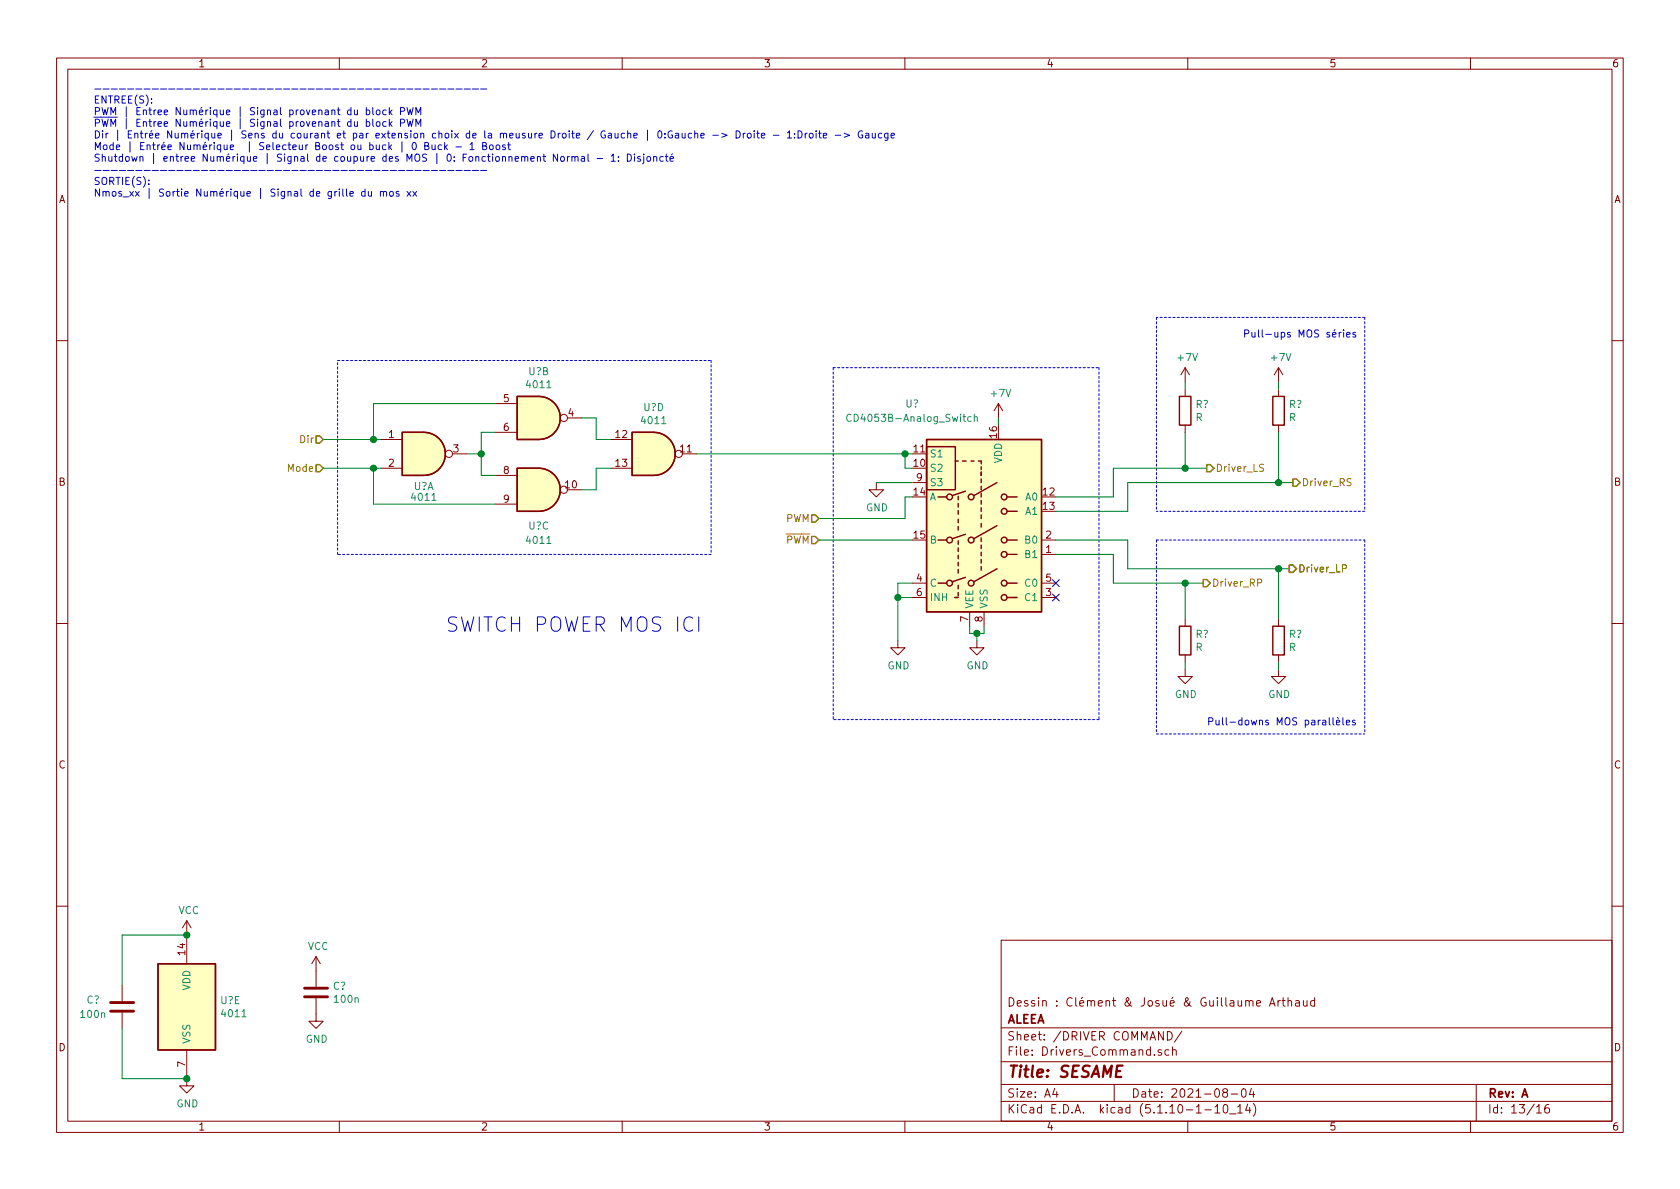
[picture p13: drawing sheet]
<svg xmlns="http://www.w3.org/2000/svg" width="297mm" height="210mm" viewBox="0 0 297 210" stroke-linecap="round" stroke-linejoin="round" font-family="sans-serif">
<defs><g id="words">
<text font-size="3.5" fill="#0000c2" x="78.7" y="111.8">SWITCH POWER MOS ICI</text>
<text font-size="2.8" fill="#840000" x="178" y="190.5">Title: SESAME</text>
<g font-size="2.1" fill="#840000">
<text x="178" y="178">Dessin : Clément &amp; Josué &amp; Guillaume Arthaud</text>
<text x="178" y="184">Sheet: /DRIVER COMMAND/</text>
<text x="178" y="181">ALEEA</text>
<text x="178" y="186.7">File: Drivers_Command.sch</text>
<text x="178" y="196.9">KiCad E.D.A. kicad (5.1.10-1-10_14)</text>
<text x="178" y="194.1">Size: A4</text>
<text x="200" y="194.1">Date: 2021-08-04</text>
<text x="263" y="194.1">Rev: A</text>
<text x="263" y="196.9">Id: 13/16</text>
</g>
<g font-size="1.8" fill="#840000">
<text x="35" y="11.9">1</text>
<text x="85" y="11.9">2</text>
<text x="135" y="11.9">3</text>
<text x="185" y="11.9">4</text>
<text x="235" y="11.9">5</text>
<text x="285" y="11.9">6</text>
<text x="10.4" y="35.9">A</text>
<text x="285.4" y="35.9">A</text>
<text x="89.1" y="71.1">5</text>
<text x="68.7" y="77.5">1</text>
<text x="89.1" y="76.2">6</text>
<text x="100.5" y="73.7">4</text>
<text x="108.9" y="77.5">12</text>
<text x="176.3" y="77.4" transform="rotate(-90 176.3 77.4)">16</text>
<text x="68.7" y="82.5">2</text>
<text x="80.2" y="80">3</text>
<text x="89.1" y="83.8">8</text>
<text x="108.9" y="82.5">13</text>
<text x="120.3" y="80">11</text>
<text x="161.6" y="82.5">10</text>
<text x="161.6" y="80">11</text>
<text x="10.4" y="85.9">B</text>
<text x="89.1" y="88.9">9</text>
<text x="100" y="86.4">10</text>
<text x="161.6" y="87.6">14</text>
<text x="162.1" y="85.1">9</text>
<text x="184.5" y="87.6">12</text>
<text x="285.4" y="85.9">B</text>
<text x="161.6" y="95.2">15</text>
<text x="184.5" y="90.2">13</text>
<text x="184.9" y="95.2">2</text>
<text x="184.9" y="97.8">1</text>
<text x="162.1" y="102.9">4</text>
<text x="162.1" y="105.4">6</text>
<text x="184.9" y="105.4">3</text>
<text x="184.9" y="102.9">5</text>
<text x="171.2" y="110" transform="rotate(-90 171.2 110)">7</text>
<text x="173.7" y="110" transform="rotate(-90 173.7 110)">8</text>
<text x="10.4" y="135.9">C</text>
<text x="285.4" y="135.9">C</text>
<text x="32.8" y="168.9" transform="rotate(-90 32.8 168.9)">14</text>
<text x="10.4" y="185.9">D</text>
<text x="285.4" y="185.9">D</text>
<text x="32.8" y="188.7" transform="rotate(-90 32.8 188.7)">7</text>
<text x="35" y="199.9">1</text>
<text x="85" y="199.9">2</text>
<text x="135" y="199.9">3</text>
<text x="185" y="199.9">4</text>
<text x="235" y="199.9">5</text>
<text x="285" y="199.9">6</text>
</g>
<g font-size="1.8" fill="#0000c2">
<text x="16.5" y="18.3">ENTREE(S):</text>
<text x="16.5" y="20.4">PWM | Entree Numérique | Signal provenant du block PWM</text>
<text x="16.5" y="22.4">PWM | Entree Numérique | Signal provenant du block PWM</text>
<text x="16.5" y="24.5">Dir | Entrée Numérique | Sens du courant et par extension choix de la meusure Droite / Gauche | 0:Gauche -&gt; Droite - 1:Droite -&gt; Gaucge</text>
<text x="16.5" y="26.5">Mode | Entrée Numérique | Selecteur Boost ou buck | 0 Buck - 1 Boost</text>
<text x="16.5" y="28.6">Shutdown | entree Numérique | Signal de coupure des MOS | 0: Fonctionnement Normal - 1: Disjoncté</text>
<text x="16.5" y="32.7">SORTIE(S):</text>
<text x="16.5" y="34.8">Nmos_xx | Sortie Numérique | Signal de grille du mos xx</text>
<text x="219.7" y="59.7">Pull-ups MOS séries</text>
<text x="213.4" y="128.3">Pull-downs MOS parallèles</text>
</g>
<g font-size="1.8" fill="#008484">
<text x="208.3" y="63.8">+7V</text>
<text x="224.8" y="63.8">+7V</text>
<text x="93.3" y="68.7">4011</text>
<text x="93.4" y="66.3">U?B</text>
<text x="175.3" y="70.2">+7V</text>
<text x="113.6" y="75">4011</text>
<text x="113.8" y="72.7">U?D</text>
<text x="150.8" y="74.6">CD4053B-Analog_Switch</text>
<text x="160.1" y="72.1">U?</text>
<text x="211.4" y="72.2">R?</text>
<text x="211.4" y="74.5">R</text>
<text x="227.9" y="72.2">R?</text>
<text x="227.9" y="74.5">R</text>
<text x="164.3" y="83.4">S2</text>
<text x="164.3" y="80.9">S1</text>
<text x="177.2" y="82" transform="rotate(-90 177.2 82)">VDD</text>
<text x="73" y="88.6">4011</text>
<text x="73.1" y="86.7">U?A</text>
<text x="164.3" y="88.5">A</text>
<text x="164.3" y="86">S3</text>
<text x="181.4" y="88.5">A0</text>
<text x="93.4" y="93.6">U?C</text>
<text x="153.1" y="90.4">GND</text>
<text x="181.4" y="91.1">A1</text>
<text x="93.3" y="96.2">4011</text>
<text x="164.3" y="96.1">B</text>
<text x="181.4" y="98.7">B1</text>
<text x="181.4" y="96.1">B0</text>
<text x="164.3" y="103.8">C</text>
<text x="164.3" y="106.3">INH</text>
<text x="172.1" y="107.7" transform="rotate(-90 172.1 107.7)">VEE</text>
<text x="174.6" y="107.7" transform="rotate(-90 174.6 107.7)">VSS</text>
<text x="181.4" y="106.3">C1</text>
<text x="181.4" y="103.8">C0</text>
<text x="211.4" y="112.8">R?</text>
<text x="227.9" y="112.8">R?</text>
<text x="156.9" y="118.4">GND</text>
<text x="170.9" y="118.4">GND</text>
<text x="211.4" y="115.1">R</text>
<text x="227.9" y="115.1">R</text>
<text x="207.7" y="123.4">GND</text>
<text x="224.2" y="123.4">GND</text>
<text x="31.5" y="161.6">VCC</text>
<text x="54.4" y="168">VCC</text>
<text x="15.3" y="177.5">C?</text>
<text x="33.7" y="175.2" transform="rotate(-90 33.7 175.2)">VDD</text>
<text x="39" y="177.6">U?E</text>
<text x="39.4" y="179.9">4011</text>
<text x="58.9" y="175">C?</text>
<text x="59.3" y="177.3">100n</text>
<text x="14.4" y="180">100n</text>
<text x="33.7" y="184.7" transform="rotate(-90 33.7 184.7)">VSS</text>
<text x="54.1" y="184.4">GND</text>
<text x="31.2" y="195.8">GND</text>
</g>
<g font-size="1.8" fill="#848400">
<text x="51" y="83.4">Mode</text>
<text x="53.2" y="78.4">Dir</text>
<text x="214.9" y="83.4">Driver_LS</text>
<text x="230.1" y="86">Driver_RS</text>
<text x="138.9" y="92.3">PWM</text>
<text x="138.9" y="96.1">PWM</text>
<text x="229.5" y="101.2">Driver_LP</text>
<text x="214.2" y="103.8">Driver_RP</text>
</g>
</g></defs>
<g fill="none" stroke="#840000" stroke-width=".18">
<path d="M10 10.3h277v189.9h-277zM12 12.2h273v186.1h-273zM60 10.3v1.9M110 10.3v1.9M160 10.3v1.9M210 10.3v1.9M260 10.3v1.9M10 60.2h2M67.3 77.7h3.8M87.6 71.4h3.8M87.6 76.4h3.8M100.3 73.9h2.6"/>
<path d="M107.9 77.7h3.9M176.5 71.4l-.7 1.2M176.5 71.4v2.5M176.5 71.4l.8 1.2M209.5 65v2.6M209.5 68.8v1.3M209.5 75.2v1.2M209.5 65l-.7 1.3M209.5 65l.8 1.3M226.1 65l-.8 1.3M226.1 65v2.6M226.1 68.8v1.3"/>
<path d="M226.1 75.2v1.2M226.1 65l.7 1.3M285 60.2h2M67.3 82.8h3.8M80 80.3h2.5M87.6 84.1h3.8M87.6 89.1h3.8M100.3 86.6h2.6M107.9 82.8h3.9M120.6 80.3h2.6M154.9 85.3v1.3h1.3l-1.3 1.3-1.2-1.3h1.2M161.3 85.3h2.5"/>
<path d="M184.1 98h2.6M184.1 95.5h2.6M10 110.3h2M158.7 113.3v1.2h1.3l-1.3 1.3-1.2-1.3h1.2M161.3 105.7h2.5M161.3 103.1h2.5M171.4 108.2v2.5M172.7 113.3v1.2h1.3l-1.3 1.3-1.3-1.3h1.3M174 108.2v2.5M184.1 105.7h2.6M184.1 103.1h2.6M209.5 118.4v1.2h1.3l-1.3 1.3-1.2-1.3h1.2"/>
<path d="M209.5 109.5v1.2M209.5 115.8v1.3M226.1 118.4v1.2h1.2l-1.2 1.3-1.3-1.3h1.3M226.1 109.5v1.2M226.1 115.8v1.3M285 110.3h2M10 160.2h2M21.6 174.2v2.8M21.6 179.1v2.8M33 162.8l-.7 1.3M33 162.8v7.6M33 162.8l.8 1.3"/>
<path d="M55.9 176.5v4.1h1.2l-1.2 1.3-1.3-1.3h1.3M55.9 169.2l-.8 1.2M55.9 169.2v5.3M55.9 169.2l.7 1.2M177 166.3h108v32h-108zM222.2 177.4l.7-.1-.1-.3-.4-.1-.2 .2v.7h.6M224.5 177.9l.4-1.5 .6 1.5M224.6 177.5h.7M226 176.9v1M226.4 176.9l-.3 .1-.1 .2M226.7 176.9h.5M226.9 176.4v1.3l.3 .2"/>
<path d="M227.7 177.1l.2-.2 .4 .1 .1 .9M227.7 176.4v1.5M229.1 177h.6v.9M229.7 177.3l-.5 .1-.2 .2 .1 .2 .1 .1 .5-.1M230.5 176.9v.9l.4 .1 .2-.1M231.1 176.9v1M232.4 177l-.4-.1-.3 .3 .1 .6 .2 .1 .4-.1M232.4 176.4v1.5M285 160.2h2M33 185.7v6.3h1.3l-1.3 1.3-1.3-1.3h1.3M60 198.3v1.9M110 198.3v1.9"/>
<path d="M160 198.3v1.9M177 194.8h108M177 191.8h108M177 187.8h108M177 181.8h108M186.5 192.5l-.4 1h1M186.8 193v1M197 191.8v3M205.3 185.7a.37 .37 0 0 0-.6 .1l.1 .2 .5 .2 .1 .1-.2 .3-.5-.1M206.4 182.4a.76 .76 0 0 1 .9 .8 .76 .76 0 0 1-.9 .7zM206.7 185.7l-.5-.1-.2 .3v.6l.2 .1 .5-.1M207.3 185.7h.1a.37 .37 0 0 1 .6 .1v.8"/>
<path d="M207.3 185.1v1.5M209 182.3l-1.3 2M210 198.3v1.9M213 196.3h1.2M214.8 195.8l.4-.5v1.5M214.8 196.8h.9M216.4 195.5l.3-.2a.94 .94 0 0 1 0 1.5l-.4-.3v-.6zM216.5 193.2l-.3-.3 .1-.2a.48 .48 0 0 1 .6-.1l.1 .2-.1 .3-.6 .1a.48 .48 0 0 0 0 .7l.2 .1 .5-.1v-.4l-.2-.3M217.4 197h1.1M217.7 193.5h1.1M218.8 195.8l.5-.5v1.5M218.8 196.8h.9"/>
<path d="M219.6 192.7l.4-.2a.94 .94 0 0 1 0 1.5 .82 .82 0 0 1-.4-1.3zM220.6 195.2l-.4 1.1h1M221 195.8v1M221.3 192.5l-.4 1h.9M221.6 195.1a1.71 1.71 0 0 1 0 2.3M221.6 193v1M260 198.3v1.9M261 191.8v6.5M271.7 195.8l.4-.5v1.5M271.7 196.8h.8M273.8 195.3a.59 .59 0 0 0-.7 .7l.1 .7 .2 .1 .5-.1 .1-.5-.2-.2-.4-.1-.3 .3"/>
<circle cx="99.7" cy="73.9" r=".63"/>
<circle cx="79.4" cy="80.3" r=".63"/>
<circle cx="99.7" cy="86.6" r=".63"/>
<circle cx="120" cy="80.3" r=".63"/>
</g>
<g fill="none" stroke="#840000" stroke-width=".25">
<path d="M71.1 76.4h3.8a3.8 3.8 0 0 1 3.8 3.9 3.8 3.8 0 0 1-3.8 3.8h-3.8zM91.4 70.1h3.8a3.8 3.8 0 0 1 3.9 3.8 3.8 3.8 0 0 1-3.9 3.8h-3.8zM111.8 76.4h3.8a3.8 3.8 0 0 1 3.8 3.9 3.8 3.8 0 0 1-3.8 3.8h-3.8zM163.8 77.7h20.3v30.5h-20.3zM163.8 79h5.1v7.6h-5.1zM208.5 70.1h2.1v5.1h-2.1zM225 70.1h2.1v5.1h-2.1zM91.4 82.8h3.8a3.8 3.8 0 0 1 3.9 3.8 3.8 3.8 0 0 1-3.9 3.8h-3.8zM165.9 95.5h1.5M165.9 87.9h1.5M168.9 81.5h.5M169.4 87.8v.6"/>
<path d="M169.4 89v.7M169.4 90.3v.6M169.4 91.8v.7M169.4 93.1v.6M169.4 95.6v.7M169.4 96.9v.6M169.4 98.2v.6M169.4 99.4v.7M170.2 81.5h.6M170.7 94.5l-2.3 .7M170.7 86.9l-2.3 .7M171.7 81.5h.5"/>
<path d="M173 81.5h.5v.5M173.5 82.5v.6M173.5 83.4v.7M173.5 84.7v.6M173.5 86v.6M173.5 87.2v.7M173.5 88.5v.6M173.5 89.8v.6M173.5 91.1v.6M173.5 92.6v.6M173.5 95.1v.7M173.5 96.4v.6"/>
<path d="M173.5 97.7v.6M173.5 98.9v.7M176.3 93l-4.1 2.2M176.3 85.3l-4.1 2.3M178.1 95.5h1.7M178.1 87.9h1.7M178.1 98h1.7M178.1 90.4h1.7M165.9 103.1h1.5M168.8 105.7h.6M169.4 100.7v.6M169.4 103.5v.6"/>
<path d="M169.4 104.8v.6M170.7 102.1l-2.3 .8M173.5 100.2v.6M176.3 100.6l-4.1 2.3M178.1 103.1h1.7M178.1 105.7h1.7M208.5 110.7h2.1v5.1h-2.1zM225 110.7h2.1v5.1h-2.1zM27.9 170.4h10.2v15.3h-10.2z"/>
<circle cx="167.9" cy="87.9" r=".51"/>
<circle cx="167.9" cy="95.5" r=".51"/>
<circle cx="171.7" cy="95.5" r=".51"/>
<circle cx="171.7" cy="87.9" r=".51"/>
<circle cx="177.5" cy="98" r=".51"/>
<circle cx="177.5" cy="90.4" r=".51"/>
<circle cx="177.5" cy="95.5" r=".51"/>
<circle cx="177.5" cy="87.9" r=".51"/>
<circle cx="167.9" cy="103.1" r=".51"/>
<circle cx="171.7" cy="103.1" r=".51"/>
<circle cx="177.5" cy="105.7" r=".51"/>
<circle cx="177.5" cy="103.1" r=".51"/>
</g>
<g fill="#ffffc2" stroke="#ffffc2" stroke-width=".18">
<path d="M95.2 70.1a3.8 3.8 0 0 1 3.9 3.8 3.8 3.8 0 0 1-3.9 3.8z"/>
<path d="M91.4 70.1h3.8v7.6h-3.8z"/>
<path d="M74.9 76.4a3.8 3.8 0 0 1 3.8 3.9 3.8 3.8 0 0 1-3.8 3.8z"/>
<path d="M71.1 76.4h3.8v7.7h-3.8z"/>
<path d="M115.6 76.4a3.8 3.8 0 0 1 3.8 3.9 3.8 3.8 0 0 1-3.8 3.8z"/>
<path d="M111.8 76.4h3.8v7.7h-3.8z"/>
<path d="M27.9 170.4h10.2v15.3h-10.2z"/>
<path d="M163.8 77.7h20.3v30.5h-20.3z"/>
<path d="M95.2 82.8a3.8 3.8 0 0 1 3.9 3.8 3.8 3.8 0 0 1-3.9 3.8z"/>
<path d="M91.4 82.8h3.8v7.6h-3.8z"/>
</g>
<path d="M150.5 73.4a.51 .51 0 0 0-.6 0 .51 .51 0 0 0-.2 .6 .46 .46 0 0 0 .3 .5 .46 .46 0 0 0 .5-.1M171.7 73.7h-.4l-.2 .2 .1 .6h.5M172.3 73.8l.1-.1h.3l.1 .8M172.3 73.2v1.3" fill="none" stroke="#008484" stroke-width=".18"/>
<path d="M19.6 178.8h4M19.6 177.3h4M53.8 176.3h4.1M53.8 174.7h4.1" fill="none" stroke="#840000" stroke-width=".51"/>
<g fill="none" stroke="#0000c2" stroke-width=".18" stroke-dasharray=".4 .4">
<path d="M204.5 56.1v34.3M241.3 56.1h-36.8M241.3 56.1v34.3M59.7 63.7h66M125.7 63.7v34.3M147.3 65v62.2M147.3 65h47M194.3 65v62.2M59.7 98v-34.3M125.7 98h-66M204.5 95.5h36.8M204.5 95.5v34.3"/>
<path d="M241.3 90.4h-36.8M241.3 95.5v34.3M194.3 127.2h-47M204.5 129.8h36.8"/>
</g>
<g fill="none" stroke="#008400" stroke-width=".18">
<path d="M57.1 77.7h10.2M87.6 71.4h-21.6v6.3M87.6 76.4h-2.5v7.7h2.5M102.9 73.9h2.5v3.8h2.5M176.5 73.9v1.3M209.5 67.6v1.2M209.5 76.4v6.4M226.1 67.6v1.2M226.1 76.4v8.9M57.1 82.8h10.2M66 82.8v6.3h21.6M82.5 80.3h2.6"/>
<path d="M107.9 82.8h-2.5v3.8h-2.5M123.2 80.3h38.1M144.8 95.5h16.5M154.9 85.3h6.4M160 80.3v2.5h1.3M161.3 87.9h-1.3v3.8h-15.2M186.7 95.5h12.7v5.1h28.6M186.7 98h10.1v5.1h15.9M213.4 82.8h-16.6v5.1h-10.1M228.6 85.3h-29.2v5.1h-12.7M158.7 105.7h2.6M161.3 103.1h-2.6v10.2"/>
<path d="M171.4 110.7v1.3h2.6v-1.3M172.7 112v1.3M209.5 103.1v6.4M209.5 117.1v1.3M226.1 100.6v8.9M226.1 117.1v1.3M33 165.3h-11.4v8.9M21.6 181.9v8.8h11.4"/>
</g>
<path d="M223.4 82.2l-.5-.1-.1 .1-.1 .2 .1 .2 .5 .2 .1 .3-.2 .3-.5-.1M238.9 84.7l-.5-.1-.2 .2v.3l.6 .3 .1 .3-.2 .2-.5-.1M222.4 103.1l.6-.1 .1-.2-.1-.3-.2-.1h-.4v1.3M237.4 100.5l.6-.1v-.4l-.2-.1h-.4v1.2" fill="none" stroke="#848400" stroke-width=".18"/>
<path d="M55.9 77.1h.6l.6 .6-.6 .7h-.6zM55.9 82.2h.6l.6 .6-.6 .6h-.6zM143.5 94.9h.6l.7 .6-.7 .6h-.6zM143.5 91.1h.6l.7 .6-.7 .6h-.6zM213.4 82.2h.6l.6 .6-.6 .6h-.6zM228 99.9h.6l.6 .7-.6 .6h-.6zM228.6 84.7h.6l.7 .6-.7 .7h-.6zM212.7 102.5h.7l.6 .6-.6 .7h-.7z" fill="none" stroke="#848400" stroke-width=".25"/>
<g fill="none" stroke="#0000c2" stroke-width=".18">
<path d="M16.8 15.7h1.1M18.2 15.7h1.1M19.7 15.7h1.1M21.1 15.7h1.1M22.6 15.7h1M24 15.7h1.1M25.5 15.7h1M26.9 15.7h1.1M28.4 15.7h1.1M29.8 15.7h1.1M31.3 15.7h1.1M32.7 15.7h1.1"/>
<path d="M34.2 15.7h1.1M35.6 15.7h1.1M37.1 15.7h1.1M38.5 15.7h1.1M40 15.7h1.1M41.4 15.7h1.1M42.9 15.7h1.1M44.3 15.7h1.1M45.8 15.7h1.1M47.2 15.7h1.1M48.7 15.7h1.1M50.1 15.7h1.1"/>
<path d="M51.6 15.7h1.1M53 15.7h1.1M54.5 15.7h1.1M55.9 15.7h1.1M57.4 15.7h1.1M58.9 15.7h1M60.3 15.7h1.1M61.7 15.7h1.1M63.2 15.7h1.1M64.6 15.7h1.1M64.8 19.5h.3l.3 .2-.1 .5h-.5M64.8 19v1.3"/>
<path d="M65.9 19v1.1l.2 .2M66.1 15.7h1.1M66.6 19.5h.4l.1 .1v.6l-.3 .1-.3-.2zM67.6 15.7h1M68.3 19.5h-.4l-.2 .2 .1 .5h.5M68.8 19v1.3M68.9 19.8l.4 .5M69 15.7h1.1M69.3 19.5l-.5 .4M70.5 15.7h1.1M70.8 19.7l.6-.1 .2-.1-.1-.4-.2-.1h-.5v1.3M71.9 15.7h1.1"/>
<path d="M72 19l.3 1.3 .2-.9 .2 .9 .4-1.3M73.4 15.7h1M74.8 15.7h1.1M76.3 15.7h1M77.7 15.7h1.1M79.2 15.7h1.1M80.6 15.7h1.1M82.1 15.7h1.1M83.5 15.7h1.1M85 15.7h1.1M16.8 30.1h1.1M18.2 30.1h1.1"/>
<path d="M19.7 30.1h1.1M21.1 30.1h1.1M22.6 30.1h1M24 30.1h1.1M25.5 30.1h1M26.9 30.1h1.1M28.4 30.1h1.1M29.8 30.1h1.1M31.3 30.1h1.1M32.7 30.1h1.1M34.2 30.1h1.1M35.6 30.1h1.1"/>
<path d="M37.1 30.1h1.1M38.5 30.1h1.1M40 30.1h1.1M41.4 30.1h1.1M42.9 30.1h1.1M44.3 30.1h1.1M45.8 30.1h1.1M47.2 30.1h1.1M48.7 30.1h1.1M50.1 30.1h1.1M51.6 30.1h1.1M53 30.1h1.1"/>
<path d="M54.5 30.1h1.1M55.9 30.1h1.1M57.4 30.1h1.1M58.9 30.1h1M60.3 30.1h1.1M61.3 33.4v1.1l.1 .2M61.7 30.1h1.1M61.9 34.3l.6-.1-.1-.3h-.3l-.2 .1v.6h.5M63.2 30.1h1.1M64.5 33.9h-.3l-.3 .2 .2 .5h.4M64.5 33.4v1.3M64.6 30.1h1.1"/>
<path d="M64.8 21.6l.3-.1 .3 .2-.1 .6h-.5M64.8 21.1v1.2M65.1 33.9l.1 .7 .3 .1 .2-.1M65.7 33.9v.8M65.9 21.1v1.1l.2 .1M66.1 30.1h1.1M66.6 21.6l.4-.1 .1 .1v.7h-.3l-.3-.2zM67.3 34l.1-.1h.3l.1 .8M67.3 33.9v.8M67.6 30.1h1M67.8 34l.2-.1h.3l.1 .8M68.3 21.6l-.4-.1-.2 .2 .1 .6h.5"/>
<path d="M68.8 21.1v1.2M68.9 34l.2-.1 .4 .1v.5l-.1 .1-.3 .1-.2-.1zM68.9 21.9l.4 .4M69 30.1h1.1M69.3 21.5l-.5 .5M70.5 30.1h1.1M70.5 33.9h-.3l-.2 .1 .1 .2 .4 .1v.3h-.5M70.8 21.7h.6l.2-.2-.1-.3-.2-.1h-.5v1.2M71.9 30.1h1.1M72 21.1l.3 1.2 .2-.9 .2 .9 .4-1.2M72 33.9l.6 .8M72.6 33.9l-.6 .8"/>
<path d="M73 33.9l.7 .8M73.1 25.3l.1-.1a.67 .67 0 0 1 .4 .6 .67 .67 0 0 1-.4 .7 .83 .83 0 0 1-.1-1.2zM73.4 30.1h1M73.5 20.3v-1.3l.5 .9 .4-.9v1.3M73.5 22.3v-1.2l.5 .9 .4-.9v1.2M73.7 33.9l-.7 .8M74.8 30.1h1.1M75.1 25.8l.6-.1v-.4l-.6-.1v1.3h.5l.2-.3v-.2l-.3-.2M76.3 30.1h1M76.4 25.6l.1 .8 .3 .1 .1-.2M76.9 25.6v.9M77.7 30.1h1.1"/>
<path d="M78.1 25.7l-.4-.1-.2 .3 .1 .5h.5M78.6 25.2v1.3M78.7 26l.4 .5M79.1 25.6l-.5 .5M79.2 30.1h1.1M80.6 26h1M80.6 30.1h1.1M82.1 30.1h1.1M83.1 25.5l.4-.3v1.3M83.1 26.5h.7M83.5 30.1h1.1M85 30.1h1.1"/>
<path d="M85.3 25.8l.6-.1 .1-.2-.1-.2-.6-.1v1.3h.5l.2-.2 .1-.3-.3-.2M86.7 25.7l.3-.1 .1 .1v.7l-.3 .1-.3-.3zM87.8 25.7l.3-.1 .3 .3-.2 .5-.3 .1-.1-.2zM89.3 25.7l-.3-.1-.2 .2 .1 .2 .4 .1v.3h-.5M89.7 25.6h.5M89.9 25.2v1.1l.3 .2M98.6 27.2v1.3l-.8-1.3v1.3M99.2 27.7h.3l.3 .2-.1 .6h-.3l-.3-.2zM100.3 27.7v.8M100.7 27.7l-.4 .2M101.1 27.8l.2-.1h.3l.1 .8M101.1 27.7v.8"/>
<path d="M101.7 27.9l.2-.2h.3v.8M102.8 27.7h.5l.1 .8M103.4 28h-.5l-.2 .2 .2 .3h.5M104 27.2v1.1l.1 .2M105.6 28h1M108.1 27.6l.3-.4v1.3M108.1 28.5h.7M109.3 28.4v.1M109.3 27.7v.2M110.9 27.2a.64 .64 0 0 1 .7 .7 .64 .64 0 0 1-.7 .6zM112.2 27.2v.2M112.2 27.7v.8"/>
<path d="M113.2 27.7h-.3l-.2 .2 .1 .1 .4 .2v.3h-.5M113.8 27.7v1.1l-.2 .2M113.8 27.2v.2M114.5 27.7h.3l.2 .2-.1 .6h-.3l-.2-.1zM115.6 27.8l.1-.1h.4v.8M115.6 27.7v.8M117.3 27.7h-.4l-.2 .2 .1 .6h.5M117.6 27.7h.5M117.8 27.2v1.1l.3 .2M118.5 28.1l.6-.1-.1-.3h-.3l-.2 .2v.6h.5M118.9 27.2l-.2 .2M126 23.9h1"/>
<path d="M127.6 23.6l1 .3-1 .4M130.1 23.1a.64 .64 0 0 1 .8 .7 .64 .64 0 0 1-.8 .6zM131.4 23.6v.8M131.8 23.6l-.4 .2M132.3 23.6h.3l.2 .2-.1 .6h-.3l-.3-.2zM133.3 23.1v.2M133.3 23.6v.8M133.8 23.6h.5M134 23.1v1.1l.3 .2M134.6 24l.6-.1v-.3h-.4l-.2 .1 .1 .7h.5M136.7 23.9h1M139.2 23.5l.4-.4v1.3"/>
<path d="M139.2 24.4h.8M140.5 24.3v.1M140.5 23.6v.1M141.1 23.1a.64 .64 0 0 1 .7 .7 .64 .64 0 0 1-.7 .6zM142.4 23.6v.8M142.7 23.6l-.3 .2M143.2 23.6h.3l.3 .2-.2 .6h-.3l-.2-.2zM144.3 23.1v.2M144.3 23.6v.8M144.7 23.6h.5M144.9 23.1v1.1l.3 .2M145.6 24l.6-.1-.1-.3h-.4l-.1 .1v.7h.5"/>
<path d="M147.7 23.9h1M149.3 23.6l.9 .3-.9 .4M152.5 23.2a.59 .59 0 0 0-.8 .6 .59 .59 0 0 0 .8 .6v-.5h-.2M153.1 23.6h.4l.1 .8M153.6 23.9h-.4l-.2 .2 .1 .3h.5M154.2 23.6l.1 .8h.3l.2-.1M154.8 23.6v.8M155.9 23.6h-.4l-.2 .2 .1 .6h.5M157 23.6l-.1 1.1-.1 .1h-.3M157 23.6h-.4l-.2 .2 .1 .6h.5M157.6 24l.5-.1v-.3h-.4l-.1 .1v.7h.5M236.8 58.8v.8"/>
<path d="M237.1 58.8h-.2l-.1 .2M237.6 58.3v.2M237.6 58.8v.8M238.1 59.2l.6-.1-.1-.3h-.3l-.2 .1 .1 .7h.4M239.7 58.8h-.3l-.2 .1v.2l.5 .2v.3h-.5M123.5 109.1v2.5M235 126.9v1.1l.2 .2M235.7 126.9v1.1l.2 .2M236.3 127.8l.6-.1-.1-.3-.3-.1-.2 .2v.6h.5M236.5 126.9l.2 .1M237.4 126.9v1.1l.2 .2M238 127.8l.6-.1v-.3l-.4-.1-.2 .2 .1 .6h.5"/>
<path d="M239.6 127.4l-.3-.1-.2 .2 .1 .2 .4 .1v.3h-.5"/>
</g>
<g fill="#008400" stroke="#008400" stroke-width=".25">
<circle cx="226.1" cy="85.3" r=".51"/>
<circle cx="209.6" cy="103.1" r=".51"/>
<circle cx="226.1" cy="100.6" r=".51"/>
<circle cx="158.8" cy="105.7" r=".51"/>
<circle cx="160" cy="80.3" r=".51"/>
<circle cx="85.1" cy="80.3" r=".51"/>
<circle cx="66" cy="77.7" r=".51"/>
<circle cx="66" cy="82.8" r=".51"/>
<circle cx="33" cy="165.3" r=".51"/>
<circle cx="209.6" cy="82.8" r=".51"/>
<circle cx="172.7" cy="112" r=".51"/>
<circle cx="33" cy="190.7" r=".51"/>
</g>
<path d="M186.1 105l1.2 1.3M186.1 102.5l1.2 1.2M187.3 105l-1.2 1.3M187.3 102.5l-1.2 1.2" fill="none" stroke="#000084" stroke-width=".18"/>
<use href="#words"/>
</svg>
